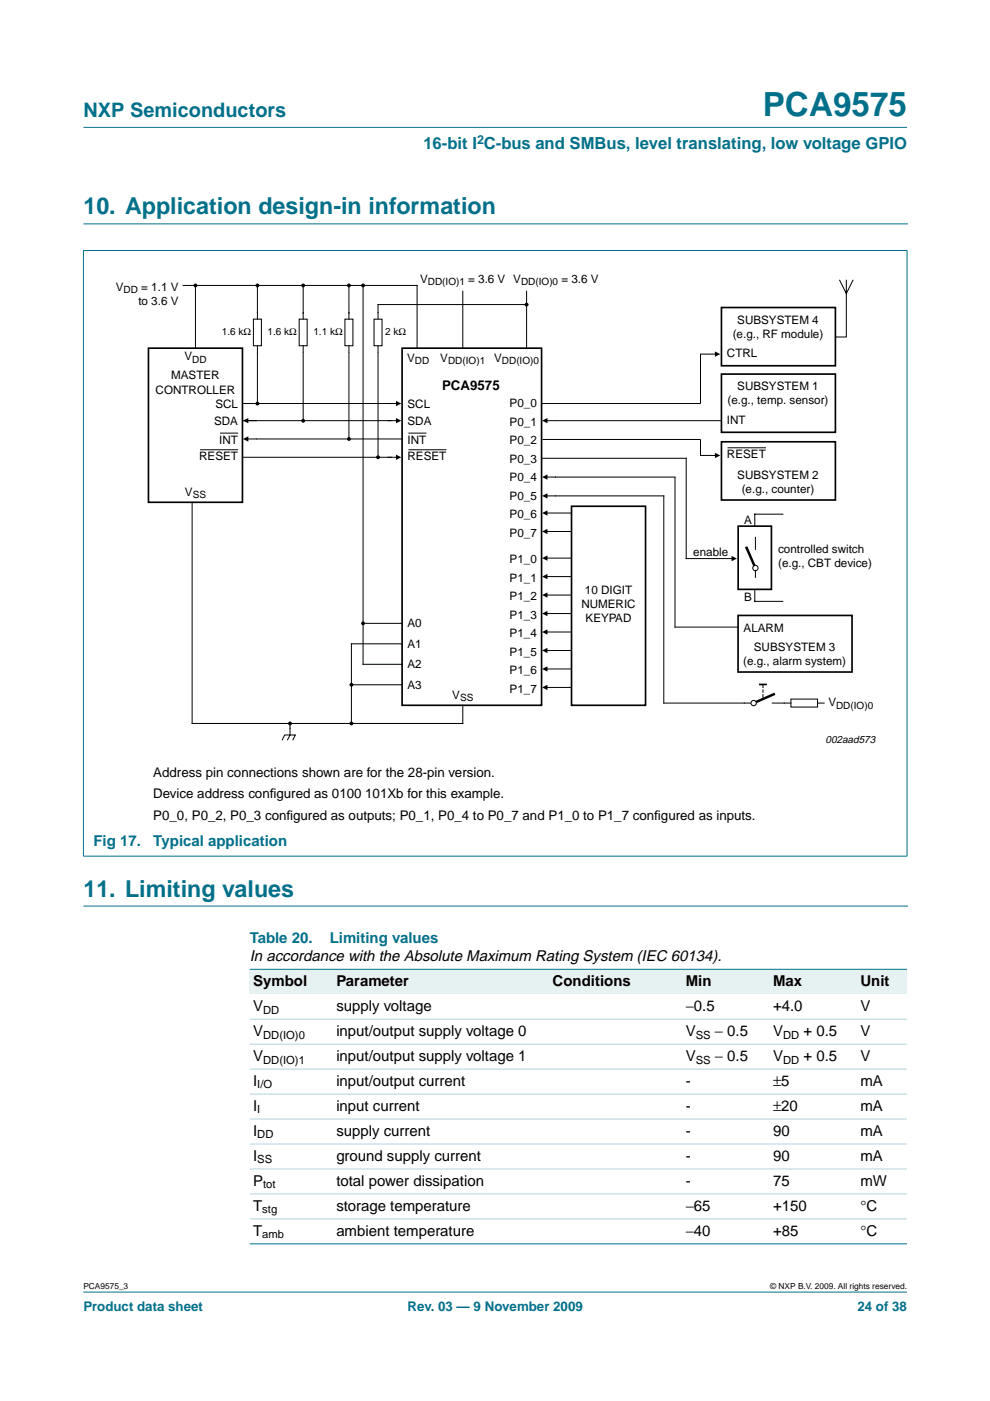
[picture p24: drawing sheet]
<svg xmlns="http://www.w3.org/2000/svg" width="210mm" height="297mm" viewBox="0 0 210 297" stroke-linecap="round" stroke-linejoin="round" font-family="sans-serif">
<defs><g id="words">
<text font-size="7.1" fill="#00708a" x="161.7" y="24.7">PCA9575</text>
<g font-size="4.9" fill="#00708a">
<text x="17.7" y="45.5">10. Application design-in information</text>
<text x="17.7" y="190.1">11. Limiting values</text>
</g>
<text font-size="4.2" fill="#00708a" x="17.7" y="24.9">NXP Semiconductors</text>
<text font-size="3.5" fill="#00708a" x="89.8" y="31.6">16-bit I C-bus and SMBus, level translating, low voltage GPIO</text>
<g font-size="3.2" fill="#00708a">
<text x="19.8" y="179.4">Fig 17.</text>
<text x="32.5" y="179.4">Typical application</text>
<text x="53" y="199.9">Table 20.</text>
<text x="69.9" y="199.9">Limiting values</text>
</g>
<g font-size="3.2">
<text x="53" y="203.7">In accordance with the Absolute Maximum Rating System (IEC 60134).</text>
<text x="53.7" y="209">Symbol</text>
<text x="71.3" y="209">Parameter</text>
<text x="117.2" y="209">Conditions</text>
<text x="145.4" y="209">Min</text>
<text x="163.9" y="209">Max</text>
<text x="182.4" y="209">Unit</text>
<text x="53.7" y="214.3">V</text>
<text x="71.3" y="214.3">supply voltage</text>
<text x="145.4" y="214.3">−0.5</text>
<text x="163.9" y="214.3">+4.0</text>
<text x="182.4" y="214.3">V</text>
<text x="53.7" y="219.6">V</text>
<text x="71.3" y="219.6">input/output supply voltage 0</text>
<text x="145.4" y="219.6">V</text>
<text x="151.6" y="219.6">− 0.5</text>
<text x="163.9" y="219.6">V</text>
<text x="170.4" y="219.6">+ 0.5</text>
<text x="182.4" y="219.6">V</text>
<text x="53.7" y="224.9">V</text>
<text x="71.3" y="224.9">input/output supply voltage 1</text>
<text x="145.4" y="224.9">V</text>
<text x="151.6" y="224.9">− 0.5</text>
<text x="163.9" y="224.9">V</text>
<text x="170.4" y="224.9">+ 0.5</text>
<text x="182.4" y="224.9">V</text>
<text x="53.7" y="230.2">I</text>
<text x="71.3" y="230.2">input/output current</text>
<text x="145.4" y="230.2">-</text>
<text x="163.9" y="230.2">±5</text>
<text x="182.4" y="230.2">mA</text>
<text x="53.7" y="235.5">I</text>
<text x="71.3" y="235.5">input current</text>
<text x="145.4" y="235.5">-</text>
<text x="163.9" y="235.5">±20</text>
<text x="182.4" y="235.5">mA</text>
<text x="53.7" y="240.8">I</text>
<text x="71.3" y="240.8">supply current</text>
<text x="145.4" y="240.8">-</text>
<text x="163.9" y="240.8">90</text>
<text x="182.4" y="240.8">mA</text>
<text x="53.7" y="246.1">I</text>
<text x="53.7" y="251.4">P</text>
<text x="71.3" y="246.1">ground supply current</text>
<text x="71.3" y="251.4">total power dissipation</text>
<text x="145.4" y="246.1">-</text>
<text x="145.4" y="251.4">-</text>
<text x="163.9" y="246.1">90</text>
<text x="163.9" y="251.4">75</text>
<text x="182.4" y="246.1">mA</text>
<text x="182.4" y="251.4">mW</text>
<text x="53.7" y="256.7">T</text>
<text x="71.3" y="256.7">storage temperature</text>
<text x="145.4" y="256.7">−65</text>
<text x="163.9" y="256.7">+150</text>
<text x="182.4" y="256.7">°C</text>
<text x="53.7" y="262">T</text>
<text x="71.3" y="262">ambient temperature</text>
<text x="145.4" y="262">−40</text>
<text x="163.9" y="262">+85</text>
<text x="182.4" y="262">°C</text>
</g>
<g font-size="2.8">
<text x="93.7" y="82.7">PCA9575</text>
<text x="32.5" y="164.7">Address pin connections shown are for the 28-pin version.</text>
<text x="32.5" y="169.3">Device address conf</text>
<text x="32.5" y="173.9">P0_0, P0_2, P0_3 conf</text>
<text x="57.2" y="169.3">igured as 0100 101Xb for this example.</text>
<text x="60.7" y="173.9">igured as outputs; P0_1, P0_4 to P0_7 and P1_0 to P1_7 conf</text>
<text x="138.7" y="173.9">igured as inputs.</text>
</g>
<g font-size="2.8" fill="#00708a">
<text x="17.7" y="278">Product data sheet</text>
<text x="86.4" y="278">Rev. 03 — 9 November 2009</text>
<text x="181.8" y="278">24 of 38</text>
</g>
<text font-size="2.6" fill="#00708a" x="101.1" y="30.5">2</text>
<g font-size="2.5">
<text x="89.1" y="60">V</text>
<text x="99.3" y="60">= 3.6 V V</text>
<text x="119" y="60">= 3.6 V</text>
<text x="24.6" y="61.7">V</text>
<text x="29.3" y="64.7">to 3.6 V</text>
<text x="30" y="61.7">= 1.1 V</text>
<text x="155.4" y="71.6">(e.g., RF module)</text>
<text x="156.3" y="68.6">SUBSYSTEM 4</text>
<text x="39.1" y="76.4">V</text>
<text x="86.3" y="76.8">V</text>
<text x="93.4" y="76.8">V</text>
<text x="104.8" y="76.8">V</text>
<text x="154.1" y="75.8">CTRL</text>
<text x="33" y="83.4">CONTROLLER</text>
<text x="36.3" y="80.5">MASTER</text>
<text x="156.3" y="82.7">SUBSYSTEM 1</text>
<text x="45.7" y="86.6">SCL</text>
<text x="86.4" y="86.6">SCL</text>
<text x="108.1" y="86.4">P0_0</text>
<text x="154.1" y="89.9">INT</text>
<text x="154.3" y="85.7">(e.g., temp. sensor)</text>
<text x="45.4" y="90.2">SDA</text>
<text x="46.5" y="94.1">INT</text>
<text x="86.4" y="90.2">SDA</text>
<text x="86.4" y="94.1">INT</text>
<text x="108.1" y="90.3">P0_1</text>
<text x="108.1" y="94.2">P0_2</text>
<text x="42.2" y="97.6">RESET</text>
<text x="86.4" y="97.6">RESET</text>
<text x="108.1" y="98.1">P0_3</text>
<text x="154.1" y="97.2">RESET</text>
<text x="156.3" y="101.5">SUBSYSTEM 2</text>
<text x="39.2" y="105.1">V</text>
<text x="108.1" y="106">P0_5</text>
<text x="108.1" y="102.1">P0_4</text>
<text x="157.3" y="104.5">(e.g., counter)</text>
<text x="108.1" y="109.9">P0_6</text>
<text x="108.1" y="113.8">P0_7</text>
<text x="157.8" y="111">A</text>
<text x="108.1" y="119.5">P1_0</text>
<text x="147" y="117.8">enable</text>
<text x="165" y="117.2">controlled switch</text>
<text x="108.1" y="123.4">P1_1</text>
<text x="124" y="126">10 DIGIT</text>
<text x="165" y="120.2">(e.g., CBT device)</text>
<text x="108.1" y="127.3">P1_2</text>
<text x="108.1" y="131.2">P1_3</text>
<text x="123.3" y="129">NUMERIC</text>
<text x="124.2" y="132">KEYPAD</text>
<text x="157.8" y="127.3">B</text>
<text x="86.4" y="137.3">A1</text>
<text x="86.4" y="133">A0</text>
<text x="108.1" y="135.1">P1_4</text>
<text x="157.7" y="134">ALARM</text>
<text x="86.4" y="141.7">A2</text>
<text x="108.1" y="139">P1_5</text>
<text x="108.1" y="143">P1_6</text>
<text x="157.6" y="141">(e.g., alarm system)</text>
<text x="159.8" y="138">SUBSYSTEM 3</text>
<text x="86.4" y="146.2">A3</text>
<text x="95.9" y="148.1">V</text>
<text x="108.1" y="146.9">P1_7</text>
<text x="175.6" y="149.8">V</text>
</g>
<g font-size="2.4">
<text x="55.8" y="214.9">DD</text>
<text x="55.8" y="220.2">DD(IO)0</text>
<text x="147.5" y="220.2">SS</text>
<text x="166" y="220.2">DD</text>
<text x="55.8" y="225.5">DD(IO)1</text>
<text x="147.5" y="225.5">SS</text>
<text x="166" y="225.5">DD</text>
<text x="54.6" y="230.8">I/O</text>
<text x="54.6" y="236.1">I</text>
<text x="54.6" y="241.4">DD</text>
<text x="54.6" y="246.7">SS</text>
<text x="55.8" y="251.9">tot</text>
<text x="55.6" y="257.2">stg</text>
<text x="55.6" y="262.5">amb</text>
</g>
<text font-size="2.2" x="175" y="157.6">002aad573</text>
<g font-size="2.1">
<text x="26.2" y="62.1">DD</text>
<text x="90.7" y="60.5">DD(IO)1</text>
<text x="110.5" y="60.5">DD(IO)0</text>
<text x="47" y="71">1.6 kΩ</text>
<text x="56.7" y="71">1.6 kΩ</text>
<text x="66.4" y="71">1.1 kΩ</text>
<text x="81.7" y="71">2 kΩ</text>
<text x="40.7" y="76.9">DD</text>
<text x="88" y="77.3">DD</text>
<text x="95" y="77.3">DD(IO)1</text>
<text x="106.4" y="77.3">DD(IO)0</text>
<text x="40.9" y="105.6">SS</text>
<text x="97.5" y="148.6">SS</text>
<text x="177.3" y="150.3">DD(IO)0</text>
</g>
<g font-size="1.8">
<text x="17.7" y="273.4">PCA9575_3</text>
<text x="163.3" y="273.4">© NXP B.V. 2009. All rights reserved.</text>
</g>
</g></defs>
<g fill="#00708a" stroke="#00708a" stroke-width=".21">
<path d="M17.7 273.9h174.6z"/>
<path d="M17.7 27h174.6z"/>
<path d="M17.7 53.2v128.3z"/>
<path d="M192.3 53.2v128.3z"/>
<path d="M17.6 53.1h174.8z"/>
<path d="M17.6 181.5h174.8z"/>
</g>
<path d="M17.7 47.5h174.7M17.7 192.1h174.7" fill="none" stroke="#00708a" stroke-width=".21"/>
<path d="M31.5 73.8h19.9v32.7h-19.9zM85.3 73.8h29.5v75.7h-29.5zM153 79.3h24.1v12.4h-24.1zM153 93.7h24.1v12.3h-24.1z" fill="none" stroke="#000" stroke-width=".35"/>
<g fill="none" stroke="#000" stroke-width=".21">
<path d="M41.4 60.5v13.2M54.6 60.5v5.8M54.6 74.7v10.9M64.3 60.5v5.9M64.3 74.7v14.5M80.2 64.6h31.7M51.4 89.2h33M51.4 85.6h33M114.8 85.6h33.7M115 93.2h33.5v3.4h3.5M115 97.2h30.5v21.2M115.6 89.2h37.4"/>
<path d="M154.3 94.9h8.1M40.7 106.5v46.9h57.4M59.8 157l.6-1.2h2.2l-.5 1.2M61.5 154.4v1.4l-.6 1.2"/>
</g>
<path d="M51.5 89.2l1.2-.6v1.2zM84 85l1.1 .6-1.1 .5zM84 88.6l1.1 .6-1.1 .6zM114.9 89.2l1.2-.6v1.2zM151.6 96l1.1 .6-1.1 .5z" fill="#000"/>
<g fill="#000" stroke="#000" stroke-width=".25">
<circle cx="41.4" cy="60.5" r=".28"/>
<circle cx="54.6" cy="60.5" r=".28"/>
<circle cx="64.3" cy="60.5" r=".28"/>
<circle cx="54.6" cy="85.6" r=".28"/>
<circle cx="64.3" cy="89.2" r=".28"/>
<circle cx="61.5" cy="153.4" r=".28"/>
</g>
<path d="M158.2 115.9l2 4.5" fill="none" stroke="#000" stroke-width=".53"/>
<circle cx="160.2" cy="120.4" r=".56" fill="#fff" stroke="#000" stroke-width=".21"/>
<g fill="none" stroke="#000" stroke-width=".21">
<path d="M73.1 67.7h1.7v5.6h-1.7zM74 60.5v7.2M74 73.3v19.8M79.3 67.7h1.7v5.6h-1.7zM80.2 64.6v3.1M80.2 73.3v23.7M88.4 60.5v13.3M46.6 91.8h3.9M52.2 93.1h33.1M86.6 91.8h3.8M117.8 101.2h25.3M117.8 105.1h22.9"/>
<path d="M145.5 118.4h10M160.2 113.9v2.6M166 109h-6v2.6M143.1 133h13.4M160 125v2.5h6M160.2 121v1.4M61.5 153.4v1M157.8 149.1h1.4M163.7 149.1h4M167.7 148.2h5.6v1.7h-5.6zM173.3 149.1h1.4"/>
</g>
<path d="M156.5 111.6h7.1v13.4h-7.1zM156.5 130.5h24.2v12h-24.2z" fill="none" stroke="#000" stroke-width=".35"/>
<path d="M51.5 93.1l1.2-.6v1.1zM155.1 117.9l1.1 .5-1.1 .6z" fill="#000"/>
<g fill="#000" stroke="#000" stroke-width=".25">
<circle cx="74" cy="60.5" r=".28"/>
<circle cx="74" cy="93.1" r=".28"/>
</g>
<path d="M143.1 101.2v31.8zM140.7 105.1v44z" fill="#000" stroke="#000" stroke-width=".21"/>
<path d="M164.3 147.1l-4.5 2" fill="none" stroke="#000" stroke-width=".53"/>
<circle cx="159.8" cy="149.1" r=".56" fill="#fff" stroke="#000" stroke-width=".21"/>
<path d="M153 65.2h24.1v12.3h-24.1zM121.2 107.3h15.7v42.2h-15.7zM160.9 145.1h1.7" fill="none" stroke="#000" stroke-width=".35"/>
<g fill="none" stroke="#000" stroke-width=".21">
<path d="M178 59.4l1.4 2.8 1.5-2.8M179.4 59.4v12.1h-2.3M38.8 60.5h49.6M53.7 67.7h1.7v5.6h-1.7zM54.6 66.3v1.4M54.6 73.3v1.4M63.4 67.7h1.7v5.6h-1.7zM64.3 66.3v1.4M64.3 73.3v1.4M77 60.5v80.3h8.2M98.1 61.8v12M111.7 61.8v12"/>
<path d="M152 75.1h-3.5v10.5M42.4 95.4h8.1M51.4 97h33M86.6 95.4h8.1M115.6 101.2h2.2M115.6 105.1h2.2M115.6 108.8h5.6M115.6 112.7h5.6M115.6 118.3h5.6M77 132.2h8.2M85.2 136.5h-10.7v16.9M115.6 122.2h5.6"/>
<path d="M115.6 126.2h5.6M115.6 130.1h5.6M115.6 134h5.6M115.6 137.9h5.6M74.5 145.2h10.7M98.1 149.5v3.9M115.6 141.8h5.6M115.6 145.7h5.6M140.7 149.1h17.1M161.8 145.1v.8M161.8 146.2v.7M161.8 147.2v.7"/>
</g>
<g fill="#000" stroke="#000" stroke-width=".25">
<circle cx="77" cy="60.5" r=".28"/>
<circle cx="111.6" cy="64.6" r=".28"/>
<circle cx="80.2" cy="96.9" r=".28"/>
<circle cx="77" cy="132.2" r=".28"/>
<circle cx="74.5" cy="145.2" r=".28"/>
<circle cx="74.5" cy="153.4" r=".28"/>
</g>
<g fill="#000">
<path d="M151.6 74.5l1.1 .6-1.1 .5zM84 96.4l1.1 .6-1.1 .5zM114.9 101.2l1.2-.6v1.1zM114.9 105.1l1.2-.5v1.1zM114.9 108.8l1.2-.6v1.1zM114.9 112.7l1.2-.6v1.2zM114.9 118.3l1.2-.5v1.1zM114.9 122.2l1.2-.5v1.1zM114.9 126.2l1.2-.6v1.1zM114.9 130.1l1.2-.6v1.1zM114.9 134l1.2-.6v1.2zM114.9 137.9l1.2-.5v1.1z"/>
<path d="M114.9 141.8l1.2-.5v1.1zM114.9 145.7l1.2-.5v1.1z"/>
</g>
<g fill="#e6f2f2">
<path d="M53 205.5h17.6v5.3h-17.6z" fill-rule="evenodd"/>
<path d="M70.6 205.5h45.9v5.3h-45.9z" fill-rule="evenodd"/>
<path d="M116.5 205.5h22.9v5.3h-22.9z" fill-rule="evenodd"/>
<path d="M139.4 205.5h5.3v5.3h-5.3z" fill-rule="evenodd"/>
<path d="M144.7 205.5h18.5v5.3h-18.5z" fill-rule="evenodd"/>
<path d="M163.2 205.5h18.5v5.3h-18.5z" fill-rule="evenodd"/>
<path d="M181.7 205.5h10.6v5.3h-10.6z" fill-rule="evenodd"/>
</g>
<g fill="#00708a" stroke="#00708a" stroke-width=".21">
<path d="M53 205.5h139.3z"/>
<path d="M53 263.7h139.3z"/>
</g>
<g fill="#b3d4db" stroke="#b3d4db" stroke-width=".21">
<path d="M53 216.1h139.3z"/>
<path d="M53 221.4h139.3z"/>
<path d="M53 226.7h139.3z"/>
<path d="M53 232h139.3z"/>
<path d="M53 237.3h139.3z"/>
<path d="M53 242.6h139.3z"/>
<path d="M53 247.8h139.3z"/>
<path d="M53 253.1h139.3z"/>
<path d="M53 258.4h139.3z"/>
</g>
<use href="#words"/>
</svg>
